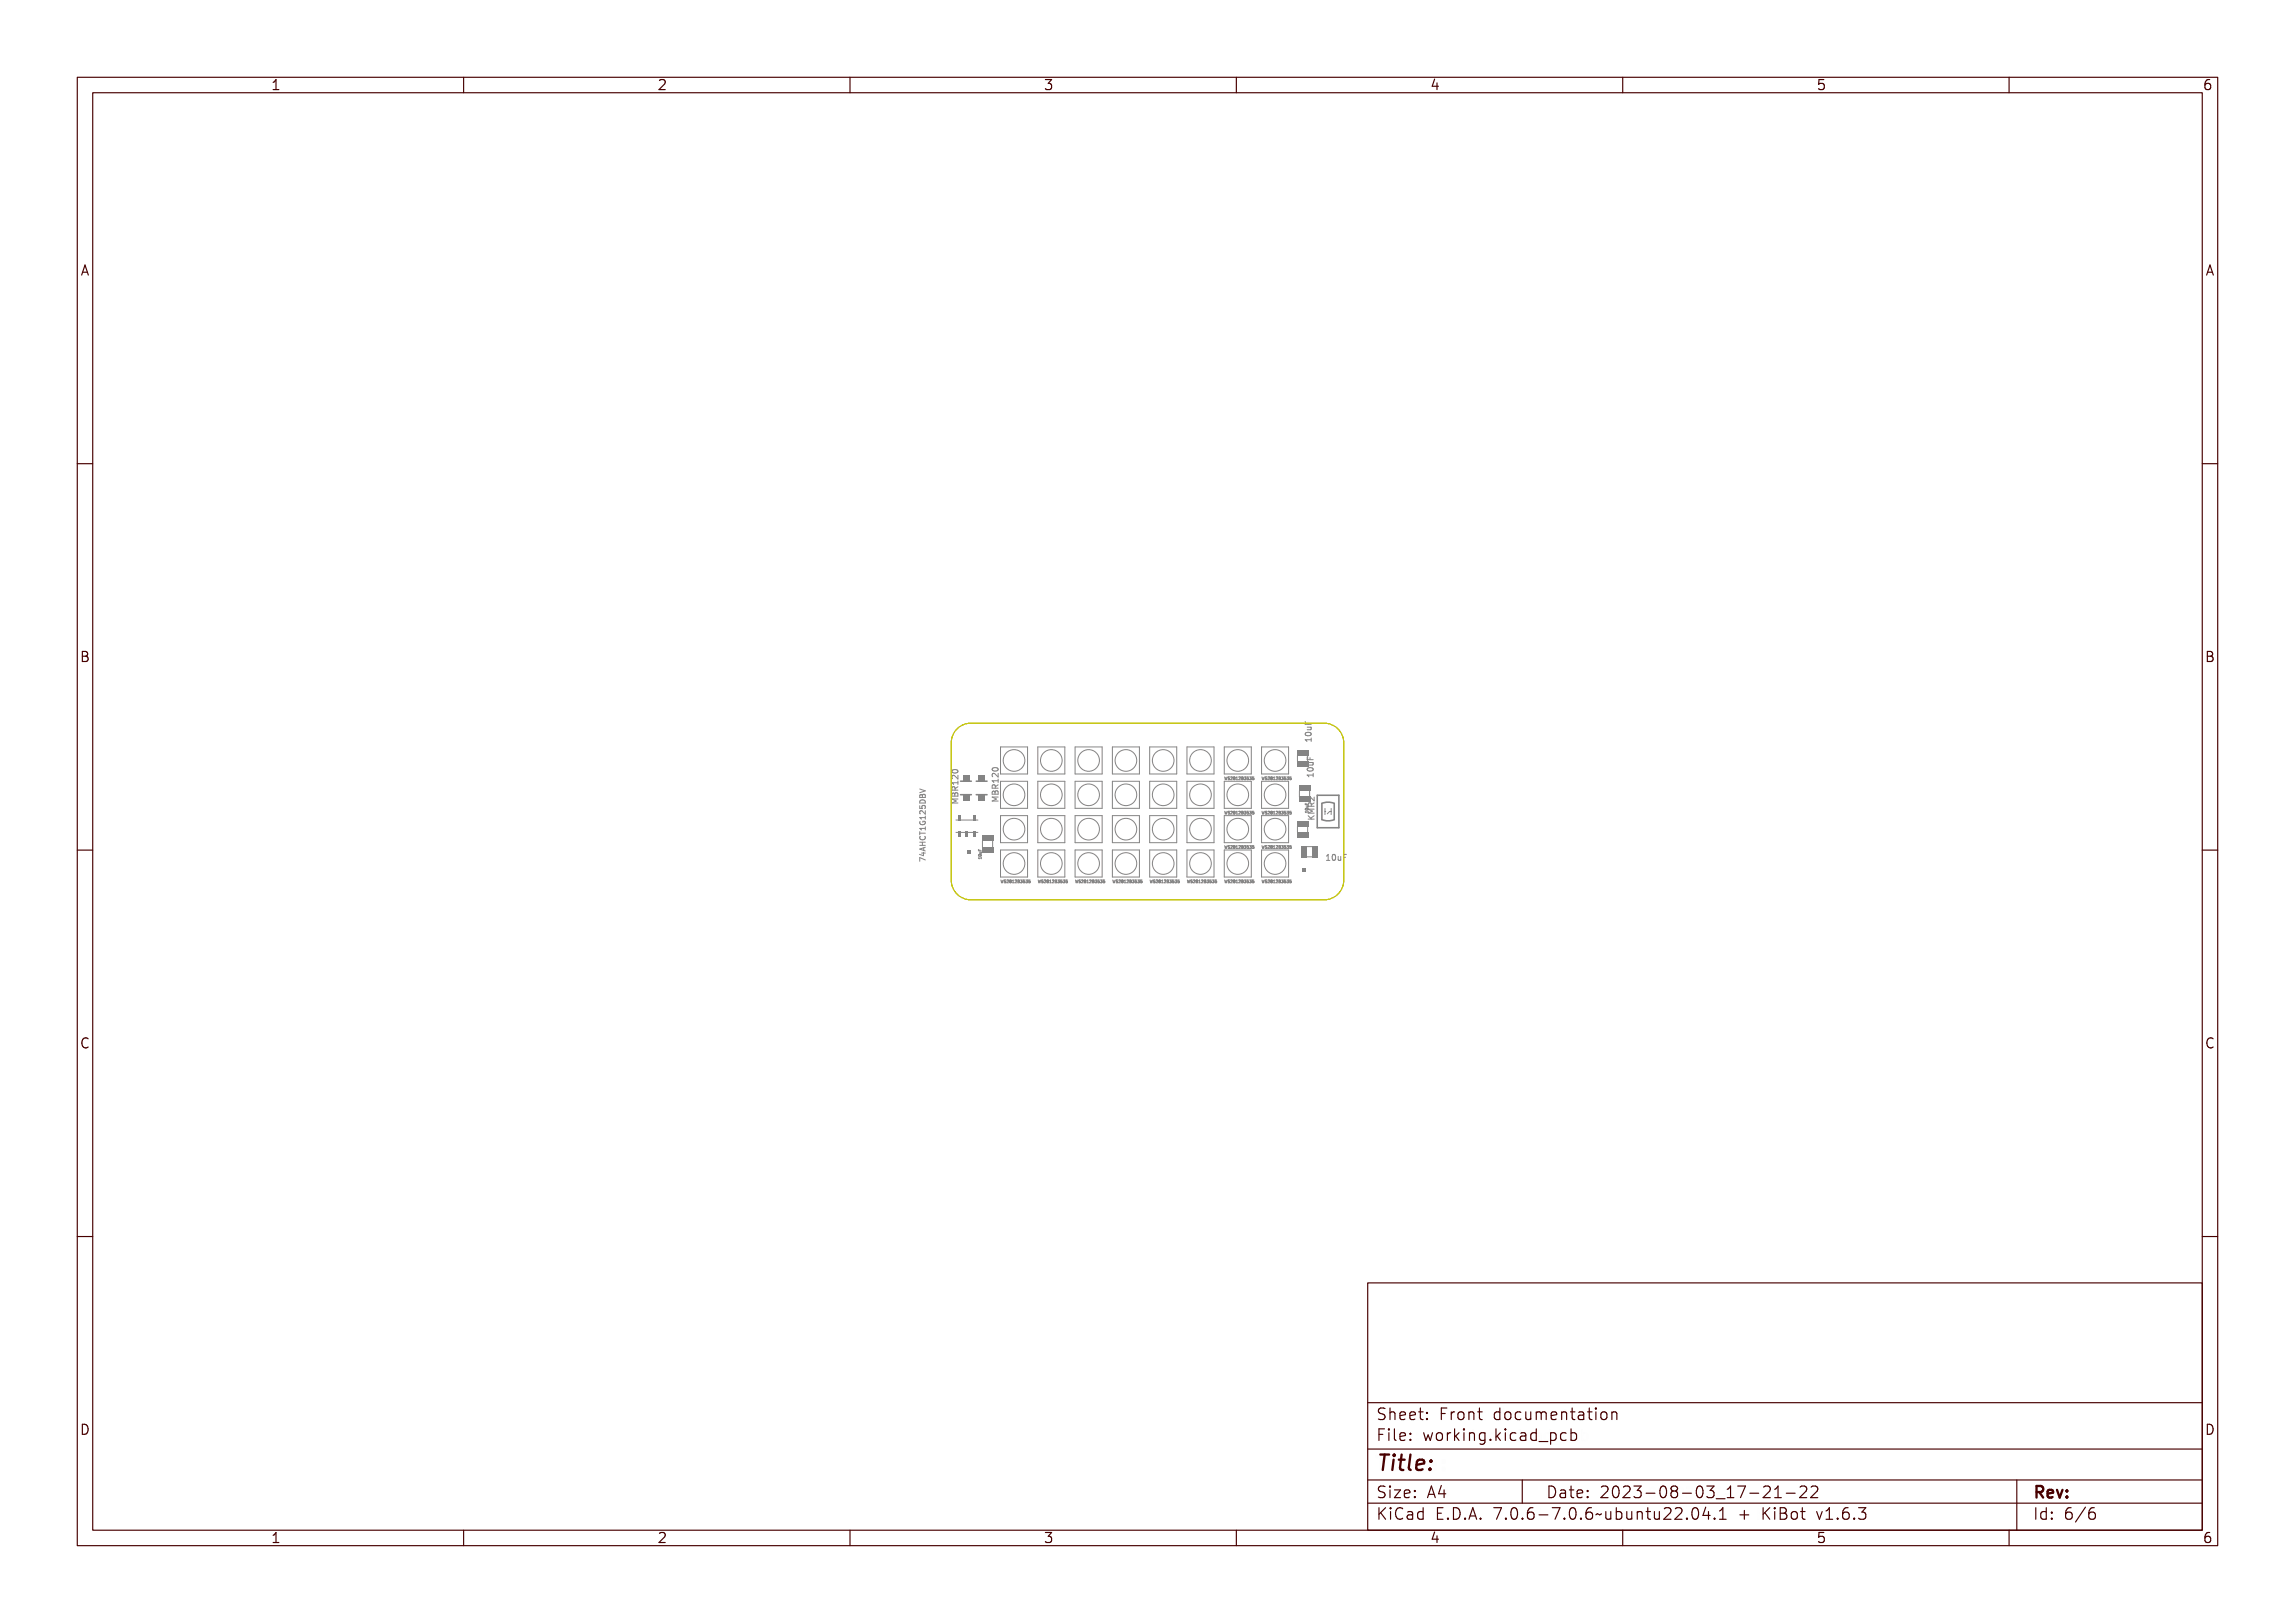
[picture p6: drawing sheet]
<svg xmlns="http://www.w3.org/2000/svg" width="297mm" height="210mm" viewBox="0 0 297 210" stroke-linecap="round" stroke-linejoin="round" font-family="sans-serif">
<defs><g id="words">
<text font-size="2.7" fill="#480000" x="178" y="190.3">Title:</text>
<g font-size="2" fill="#480000">
<text x="178" y="183.7">Sheet: Front documentation</text>
<text x="178" y="186.5">File: working.kicad_pcb</text>
<text x="178" y="193.9">Size: A4</text>
<text x="178" y="196.6">KiCad E.D.A. 7.0.6-7.0.6~ubuntu22.04.1 + KiBot v1.6.3</text>
<text x="200" y="193.9">Date: 2023-08-03_17-21-22</text>
<text x="263" y="196.6">Id: 6/6</text>
<text x="263" y="193.9">Rev:</text>
</g>
<g font-size="1.7" fill="#480000">
<text x="35" y="11.7">1</text>
<text x="85" y="11.7">2</text>
<text x="135" y="11.7">3</text>
<text x="185" y="11.7">4</text>
<text x="235" y="11.7">5</text>
<text x="285" y="11.7">6</text>
<text x="10.5" y="35.7">A</text>
<text x="285.5" y="35.7">A</text>
<text x="10.5" y="85.6">B</text>
<text x="285.5" y="85.6">B</text>
<text x="10.5" y="135.7">C</text>
<text x="285.5" y="135.7">C</text>
<text x="10.5" y="185.6">D</text>
<text x="285.5" y="185.6">D</text>
<text x="35" y="199.7">1</text>
<text x="85" y="199.7">2</text>
<text x="135" y="199.7">3</text>
<text x="185" y="199.7">4</text>
<text x="235" y="199.7">5</text>
<text x="285" y="199.7">6</text>
</g>
<g font-size="1" fill="#848484">
<text x="124" y="104.1" transform="rotate(-90 124 104.1)">MBR120</text>
<text x="171.5" y="111.4">10uF</text>
</g>
<g font-size=".5" fill="#848484">
<text x="158.4" y="100.9">WS2812B3535</text>
<text x="163.2" y="100.9">WS2812B3535</text>
<text x="158.4" y="105.4">WS2812B3535</text>
<text x="163.2" y="105.4">WS2812B3535</text>
<text x="169.3" y="105.3" transform="rotate(-90 169.3 105.3)">10uF</text>
<text x="127" y="111.2" transform="rotate(-90 127 111.2)">10uF</text>
<text x="158.4" y="109.8">WS2812B3535</text>
<text x="163.2" y="109.8">WS2812B3535</text>
<text x="129.5" y="114.3">WS2812B3535</text>
<text x="134.3" y="114.3">WS2812B3535</text>
<text x="139.1" y="114.3">WS2812B3535</text>
<text x="143.9" y="114.3">WS2812B3535</text>
<text x="148.8" y="114.3">WS2812B3535</text>
<text x="153.6" y="114.3">WS2812B3535</text>
<text x="158.4" y="114.3">WS2812B3535</text>
<text x="163.2" y="114.3">WS2812B3535</text>
</g>
</g></defs>
<g fill="none" stroke="#848484" stroke-width=".13">
<path d="M123.2 99.7a.46 .46 0 0 1 .8 .1 .44 .44 0 0 1-.8 0zM128.5 99.4a.37 .37 0 0 1 .4-.1 .37 .37 0 0 1 .2 .4 .46 .46 0 0 1-.7-.2zM168.9 93.4v.3h.8M169 95.7h.6v-.1h.1v.4h-.1v-.2h-.5v.2h-.1zM169 93.7v.3h.3v-.3h.1v.3h.3v.1h-.7zM169 94.8a.37 .37 0 0 1 .4-.1 .37 .37 0 0 1 .2 .4 .46 .46 0 0 1-.7-.2zM169 95l.3-.1a.31 .31 0 0 1 .4 .3 .44 .44 0 0 1-.4 .2 .44 .44 0 0 1-.4-.2zM169 95.1a.34 .34 0 0 1 .6 .1 .34 .34 0 0 1-.6-.1zM169.1 94.3h.6l-.1 .1a.18 .18 0 0 1 .1 .3 .18 .18 0 0 1-.2 .1h-.4v-.1l.5-.1v-.1l-.5-.1zM169.2 97.9v.4h.7M169.2 94.1h.5M169.2 98.3h.1v.3h.2v-.3h.1v.3h.4v.1h-.8z"/>
<path d="M169.2 99.4a.37 .37 0 0 1 .5-.1 .37 .37 0 0 1 .2 .4 .46 .46 0 0 1-.7-.2zM169.3 93.5v.2M169.3 99.6l.3-.1a.31 .31 0 0 1 .4 .2 .44 .44 0 0 1-.4 .3 .44 .44 0 0 1-.4-.3zM169.3 99.7a.34 .34 0 0 1 .6 .1 .34 .34 0 0 1-.6-.1zM169.4 98.9h.6l-.1 .1a.18 .18 0 0 1 .1 .2 .18 .18 0 0 1-.2 .1h-.4v-.1h.5v-.2h-.5zM169.4 98.7h.5M169.5 98v.3M169.6 94.1v.3h-.4M169.7 95.5v.4M169.7 95.7h-.8l.2 .2M169.9 98.7v.3h-.5M119 104.3v.3h.4l-.1-.3h.4v.1v.2"/>
<path d="M119 107.6v.4M119 109.4h.7M119 109h.7M119 107.8h.7M119 102.1l.7 .2-.7 .3M119.1 106.3a.33 .33 0 0 0 .3 .4 .33 .33 0 0 0 .3-.4h-.3v.1M119.1 111.1l.7 .3v.1l-.6-.3v.3h-.1zM119.1 110.6h.4l.1-.1v.1h.2v.1h-.2v.3h-.1l-.4-.3zM119.1 110.1l.7-.2v.1h-.2v.3h.2v.1l-.7-.2zM119.1 109.4h.7v.1h-.4v.2h.4v.1h-.7v-.1h.3v-.2h-.3zM119.1 108.2h.1v.2h.6v.1h-.6v.2h-.1zM119.1 107.8h.6v-.2h.1v.4h-.1v-.1h-.5v.1h-.1z"/>
<path d="M119.1 106.6h.6v-.1h.1v.4h-.1v-.2h-.5v.2h-.1zM119.1 105.4h.1v.3h.1a.23 .23 0 0 1 .2-.3 .23 .23 0 0 1 .3 .1 .23 .23 0 0 1-.1 .3 .19 .19 0 0 0 0-.3 .19 .19 0 0 0-.2 0 .19 .19 0 0 0-.1 .2h-.3zM119.1 103.6l.7 .2v.1l-.7 .2v-.1l.6-.2-.6-.1zM119.1 102.8h.1l.2 .1 .1-.1h.2v.4h-.7zM119.1 108.2a.32 .32 0 0 0 .3 .5 .32 .32 0 0 0 .3-.5M119.1 108.8h.1a.25 .25 0 0 0 .2 .3 .25 .25 0 0 0 .3-.3h.1a.34 .34 0 0 1-.4 .4 .34 .34 0 0 1-.3-.4zM119.1 107.1h.1v.1a.26 .26 0 0 0 .2 .2 .26 .26 0 0 0 .3-.3h-.2l-.1 .1v-.2h.3a.32 .32 0 0 1 0 .5 .32 .32 0 0 1-.4 0l-.2-.1zM119.1 106l.3-.1 .3 .3v-.3h.1v.4l-.4-.2a.17 .17 0 0 0-.2 0 .17 .17 0 0 0 0 .2l-.1-.1zM119.1 104.2h.2l.1 .1a.19 .19 0 0 1 .2-.1 .19 .19 0 0 1 .2 .2v.2h-.7zM119.1 103.6a.38 .38 0 0 1 .5-.1 .38 .38 0 0 1 .1 .4h-.7zM119.2 110.2l.3-.1v.2zM119.2 110.7h.3v.2z"/>
<path d="M119.2 104.8h.1a.35 .35 0 0 1 .4 0 .35 .35 0 0 1 .1 .4h-.7zM119.2 104.3h.1l.1 .2h-.2zM119.2 104.9h.4l.1 .2h-.5zM119.3 110.4h.4M119.4 102.9v.3M119.4 109v.4M119.5 104.3h.2v.2h-.3zM119.5 110.3v.4l-.5-.1M119.5 109.7v.3M119.7 104.9v.4l-.5-.4-.2 .1 .1 .3M119.7 111.3l-.7-.3v.4M119.7 109.6l-.7 .3 .7 .2"/>
<path d="M119.7 105.6v.4M119.7 107v.4M119.7 107.2h-.7l.2 .2M119.7 105.8h-.7l.2 .2M123.2 103.5h.8v.1h-.7l.4 .2-.4 .2h.7v.1h-.8v-.2l.4-.1-.4-.1zM123.2 101.8h.7v-.1h.1v.4h-.1v-.2h-.6l.1 .2h-.1zM123.3 101.2a.48 .48 0 0 1 .6 .2v-.3h.1v.4l-.4-.2a.18 .18 0 0 0-.3 0 .18 .18 0 0 0 .1 .2h-.1l-.1-.1zM123.3 103l.2-.1 .1 .2a.21 .21 0 0 1 .3-.2 .21 .21 0 0 1 .1 .3v.2h-.8zM123.3 102.4l.2-.1 .1 .2 .4-.3v.2l-.3 .2v.1h.3v.1h-.8zM123.3 100.5l.3-.1a.31 .31 0 0 1 .4 .3 .44 .44 0 0 1-.4 .2 .44 .44 0 0 1-.4-.2zM123.3 100.6a.34 .34 0 0 1 .6 .1 .34 .34 0 0 1-.6-.1zM123.4 103.1h.1l.1 .2h-.3z"/>
<path d="M123.4 102.5h.2v.2h-.3zM123.7 103.1h.2v.2h-.3zM126.6 109.9v.2M126.7 111h.3v.2l-.3-.1v.1zM126.7 110.1v.1h.1l.1-.1v.1l.1 .1h-.3zM126.7 110.7a.17 .17 0 0 1 .2 0 .17 .17 0 0 1 .1 .2h-.3zM126.7 110.8h.3l-.2 .1zM126.8 110.4h.2v.2h-.2l.2-.1zM128.4 103.3h.8v.1h-.7l.4 .1v.1l-.4 .1h.7v.1h-.8v-.1l.4-.1-.4-.2zM128.4 101.6h.7v-.2h.1v.5h-.1v-.2h-.6l.1 .2h-.1zM128.5 102.4h.1l.2 .1 .1-.2 .2 .1 .1 .4h-.8zM128.5 100.9a.48 .48 0 0 1 .6 .3v-.4h.1v.5l-.4-.3a.18 .18 0 0 0-.3 0 .18 .18 0 0 0 .1 .3l-.2-.1z"/>
<path d="M128.5 102.8l.2-.1 .1 .1a.21 .21 0 0 1 .3-.1 .21 .21 0 0 1 .1 .2v.3h-.8zM128.5 102.1h.2l.1 .1 .4-.2v.1l-.3 .2v.1h.3v.1h-.8zM128.5 100.3l.3-.1a.31 .31 0 0 1 .4 .2 .44 .44 0 0 1-.4 .3 .44 .44 0 0 1-.4-.3zM128.5 100.4a.34 .34 0 0 1 .6 .1 .34 .34 0 0 1-.6-.1zM128.6 102.8h.1l.1 .2h-.3zM128.6 102.2h.2v.2h-.3zM128.8 102.5v.3M128.8 102v-.4h-.3l-.1 .4h.8M128.9 102.8h.2v.2h-.3zM129.2 103.1h-.8l.6 .3-.6 .3h.8M129.2 100.1v.4l-.6-.4-.2 .1 .1 .3M129.2 100.8v.4"/>
<path d="M129.2 101.5l-.4 .3M129.2 101h-.8l.2 .2M129.5 113.9v.3l.1-.2 .1 .2v-.3v.4l-.1-.2-.1 .2zM129.8 113.9h.2l-.2 .1a.12 .12 0 0 1 .2 .1 .12 .12 0 0 1 0 .1 .12 .12 0 0 1-.2 0h.2l-.2-.1zM130.1 113.9a.16 .16 0 0 1 .2 .2 .16 .16 0 0 1-.2 .1l.2 .1h-.2l.1-.3zM130.4 113.9h.1a.21 .21 0 0 1-.1 .4zM130.7 113.9h.1l.1 .4h-.2l.1-.3zM130.9 113.9a.18 .18 0 0 1 .3 .2 .16 .16 0 0 1-.2 .1l.2 .1h-.3l.2-.3zM131.2 113.9h.2v.2a.1 .1 0 0 1 .1 .1 .11 .11 0 0 1-.2 .1h-.1zM131.3 114.1h.1v.1h-.1zM131.3 114l.1 .1h-.1zM131.5 113.9l.2 .1v.3h-.2l.2-.1-.1-.1 .1-.1z"/>
<path d="M131.8 113.9h.2l-.1 .1a.12 .12 0 0 1 .1 .1 .12 .12 0 0 1 0 .2 .12 .12 0 0 1-.2-.1h.2l-.2-.1zM132.1 113.9l.2 .1v.3h-.2l.2-.1-.1-.1 .1-.1zM132.4 113.9h.2l-.1 .1a.12 .12 0 0 1 .1 .1 .12 .12 0 0 1 0 .2 .12 .12 0 0 1-.2-.1h.2l-.2-.1zM132.8 113.9h.2l-.1 .1h.1v.2h-.2M133.1 114.2h.1M133.1 114.2h.2M133.3 113.9h-.2v.1h.2v.2M133.3 114.2h.1M134.3 113.9l.1 .3v-.2l.1 .2 .1-.3-.1 .4-.1-.2-.1 .2zM134.3 105.5h3.5v3.5h-3.5zM134.6 113.9h.2l-.2 .1a.12 .12 0 0 1 .2 .1 .12 .12 0 0 1 0 .1 .12 .12 0 0 1-.2 0h.2l-.2-.1zM134.9 113.9a.16 .16 0 0 1 .2 .2 .16 .16 0 0 1-.2 .1l.2 .1h-.2l.2-.3z"/>
<path d="M135.2 113.9h.2a.22 .22 0 0 1-.2 .4zM135.5 113.9h.1l.1 .4h-.2l.1-.3zM135.8 113.9a.16 .16 0 0 1 .2 .2 .16 .16 0 0 1-.2 .1l.2 .1h-.2l.1-.3zM136.1 113.9l.2 .1v.3h-.2zM136.1 114.1h.1v.1h-.1zM136.1 114l.1 .1h-.1zM136.4 113.9l.2 .1-.1 .3h-.1l.1-.1-.1-.1 .1-.1zM136.7 113.9h.1l-.1 .1a.12 .12 0 0 1 .2 .1 .12 .12 0 0 1-.1 .2 .12 .12 0 0 1-.2-.1h.2l-.1-.1zM136.9 113.9l.2 .1v.3h-.2l.2-.1-.1-.1 .1-.1zM137.2 113.9h.2l-.1 .1a.12 .12 0 0 1 .1 .1 .12 .12 0 0 1 0 .2 .12 .12 0 0 1-.2-.1h.2l-.2-.1zM137.6 113.9h.2l-.1 .1h.1v.2h-.2M137.9 114.2h.1"/>
<path d="M138.1 113.9h-.1l-.1 .1 .3 .1-.1 .1h-.1M139.1 113.9l.1 .3v-.2l.1 .2 .1-.3-.1 .4-.1-.2v.2zM139.5 113.9h.1l-.1 .1a.12 .12 0 0 1 .1 .1 .12 .12 0 0 1 0 .1 .12 .12 0 0 1-.2 0h.2l-.2-.1zM139.7 113.9a.16 .16 0 0 1 .2 .2 .16 .16 0 0 1-.1 .1l.1 .1h-.2l.2-.3zM140 113.9h.2a.22 .22 0 0 1-.2 .4zM140.3 113.9h.2v.4h-.2l.1-.3zM140.6 113.9a.16 .16 0 0 1 .2 .2 .16 .16 0 0 1-.1 .1l.1 .1h-.2l.2-.3zM140.9 113.9l.2 .1v.3h-.2zM140.9 114.1h.2v.1h-.2zM140.9 114l.1 .1h-.1zM141.2 113.9l.2 .1-.1 .3h-.1l.2-.1-.2-.1 .1-.1zM141.5 113.9h.2l-.2 .1a.12 .12 0 0 1 .2 .1 .12 .12 0 0 1-.1 .2 .12 .12 0 0 1-.1-.1h.1l-.1-.1z"/>
<path d="M141.8 113.9l.2 .1-.1 .3h-.1l.1-.1-.1-.1 .1-.1zM142.1 113.9h.1l-.1 .1a.12 .12 0 0 1 .2 .1 .12 .12 0 0 1-.1 .2 .12 .12 0 0 1-.1-.1h.1l-.1-.1zM142.4 113.9h.2l-.1 .1h.1v.2h-.2M142.8 114.2h.1M143 113.9h-.2v.1l.2 .1-.1 .1h-.1M143.9 113.9l.1 .3 .1-.2v.2l.1-.3v.4l-.1-.2-.1 .2zM144.3 113.9h.2l-.2 .1a.12 .12 0 0 1 .2 .1 .12 .12 0 0 1-.1 .1 .12 .12 0 0 1-.1 0h.1l-.1-.1zM144.6 113.9a.16 .16 0 0 1 .2 .2 .16 .16 0 0 1-.2 .1l.2 .1h-.2l.1-.3zM144.9 113.9h.1a.21 .21 0 0 1-.1 .4zM145.2 113.9h.1l.1 .4h-.2v-.3zM145.4 113.9a.16 .16 0 0 1 .2 .2 .16 .16 0 0 1-.1 .1l.1 .1h-.2l.2-.3zM145.7 113.9h.2v.2a.1 .1 0 0 1 0 .1 .1 .1 0 0 1-.1 .1h-.1z"/>
<path d="M145.8 114.1h.1v.1h-.1zM145.8 114l.1 .1h-.1zM146 113.9l.2 .1v.3h-.2l.2-.1-.1-.1 .1-.1zM146.3 113.9h.2l-.1 .1a.12 .12 0 0 1 .1 .1 .12 .12 0 0 1 0 .2 .12 .12 0 0 1-.2-.1h.2l-.2-.1zM146.6 113.9l.2 .1-.1 .3h-.1l.2-.1-.1-.1 .1-.1zM146.9 113.9h.2l-.2 .1a.12 .12 0 0 1 .2 .1 .12 .12 0 0 1-.1 .2 .12 .12 0 0 1-.1-.1h.2l-.2-.1zM147.2 113.9h.3l-.2 .1h.1v.2M147.2 114.2h.2M147.4 114.2h.1M147.8 113.9h-.2v.1h.2v.2h-.2M148.8 113.9v.3l.1-.2 .1 .2v-.3v.4l-.1-.2-.1 .2zM149.1 113.9h.2l-.2 .1a.12 .12 0 0 1 .2 .1 .12 .12 0 0 1 0 .1 .12 .12 0 0 1-.2 0h.2l-.2-.1z"/>
<path d="M149.4 113.9a.16 .16 0 0 1 .2 .2 .16 .16 0 0 1-.2 .1l.2 .1h-.2l.1-.3zM149.7 113.9h.2a.22 .22 0 0 1-.2 .4zM150 113.9h.1l.1 .4h-.2l.1-.3zM150.3 113.9a.16 .16 0 0 1 .2 .2 .16 .16 0 0 1-.2 .1l.2 .1h-.2l.1-.3zM150.5 113.9l.3 .1-.1 .3h-.2zM150.6 114.1h.1v.1h-.1zM150.6 114l.1 .1h-.1zM150.8 113.9l.2 .1v.3h-.2l.2-.1-.1-.1 .1-.1zM151.1 113.9h.2l-.1 .1a.12 .12 0 0 1 .1 .1 .12 .12 0 0 1 0 .2 .12 .12 0 0 1-.2-.1h.2l-.2-.1zM151.4 113.9l.2 .1v.3h-.2l.2-.1-.1-.1 .1-.1zM151.7 113.9h.2l-.1 .1a.12 .12 0 0 1 .1 .1 .12 .12 0 0 1 0 .2 .12 .12 0 0 1-.2-.1h.2l-.2-.1zM152.1 113.9h.2l-.1 .1h.1v.2"/>
<path d="M152.1 114.2h.1M152.3 114.2h-.1M152.4 114.2h.2M152.6 113.9h-.2v.1h.2v.2M152.6 114.2h.1M153.6 113.9l.1 .3v-.2l.1 .2 .1-.3-.1 .4-.1-.2-.1 .2zM153.9 113.9h.2l-.1 .1a.12 .12 0 0 1 .1 .1 .12 .12 0 0 1 0 .1 .12 .12 0 0 1-.2 0h.2l-.2-.1zM154.2 113.9a.16 .16 0 0 1 .2 .2 .16 .16 0 0 1-.1 .1l.1 .1h-.2l.2-.3zM154.5 113.9h.2a.22 .22 0 0 1-.2 .4zM154.8 113.9h.1l.1 .4h-.2l.1-.3zM155.1 113.9a.16 .16 0 0 1 .2 .2 .16 .16 0 0 1-.2 .1l.2 .1h-.2l.1-.3zM155.4 113.9l.2 .1v.3h-.2z"/>
<path d="M155.4 114.1h.1v.1h-.1zM155.4 114l.1 .1h-.1zM155.7 113.9l.2 .1-.1 .3h-.1l.1-.1-.1-.1 .1-.1zM156 113.9h.1l-.1 .1a.12 .12 0 0 1 .2 .1 .12 .12 0 0 1-.1 .2 .12 .12 0 0 1-.2-.1h.2l-.1-.1zM156.3 113.9l.1 .1v.3h-.2l.2-.1-.1-.1 .1-.1zM156.6 113.9h.1l-.1 .1a.12 .12 0 0 1 .1 .1 .12 .12 0 0 1 0 .2 .12 .12 0 0 1-.2-.1h.2l-.1-.1zM156.9 113.9h.2l-.1 .1h.1v.2h-.2M157.2 114.2h.2M157.4 113.9h-.1l-.1 .1h.2v.2M157.4 114.2h.1M158.4 113.9l.1 .3v-.2l.1 .2 .1-.3-.1 .4v-.2l-.1 .2zM158.4 109.5l.1 .3v-.2l.1 .2 .1-.3-.1 .3v-.2l-.1 .2z"/>
<path d="M158.4 105l.1 .3v-.2l.1 .2 .1-.3-.1 .4v-.2l-.1 .2zM158.4 100.6l.1 .3v-.2l.1 .2 .1-.3-.1 .3v-.2l-.1 .2zM158.4 105.5h3.5v3.5h-3.5zM158.4 110h3.5v3.5h-3.5zM158.8 113.9h.1l-.1 .1a.12 .12 0 0 1 .1 .1 .12 .12 0 0 1 0 .1 .12 .12 0 0 1-.2 0h.2l-.2-.1zM158.8 109.5h.1l-.1 .1a.13 .13 0 0 1 .2 .1 .16 .16 0 0 1-.3 .1l.2-.1-.2-.1zM158.8 105.1l.1-.1-.1 .1a.14 .14 0 0 1 .2 .2 .16 .16 0 0 1-.3 .1l.2-.1-.2-.1zM158.8 100.6h.1l-.1 .1a.12 .12 0 0 1 .1 0 .12 .12 0 0 1 0 .2 .12 .12 0 0 1-.2 0l.2-.1-.2-.1zM159 113.9a.18 .18 0 0 1 .3 .2 .16 .16 0 0 1-.2 .1l.1 .1h-.2l.2-.3zM159 109.5a.16 .16 0 0 1 .3 .1 .16 .16 0 0 1-.2 .2h.1h-.2l.2-.2zM159 105a.18 .18 0 0 1 .3 .2 .16 .16 0 0 1-.2 .1l.1 .1h-.2l.2-.3zM159 100.6a.16 .16 0 0 1 .3 .1 .16 .16 0 0 1-.2 .2h.1h-.2l.2-.2z"/>
<path d="M159.3 113.9h.2a.22 .22 0 0 1-.2 .4zM159.3 109.5h.2a.2 .2 0 0 1-.2 .3zM159.3 105.1h.2a.2 .2 0 0 1-.2 .3zM159.3 100.6h.2a.2 .2 0 0 1-.2 .3zM159.6 113.9h.2v.4h-.2l.1-.3zM159.6 109.5h.2v.3h-.2l.1-.3zM159.6 105h.2v.4h-.2l.1-.3zM159.6 100.6h.2v.3h-.2l.1-.3zM159.9 113.9a.16 .16 0 0 1 .2 .2 .16 .16 0 0 1-.1 .1l.1 .1h-.2l.2-.3zM159.9 109.5a.16 .16 0 0 1 .2 .1 .16 .16 0 0 1-.1 .2h.1h-.2l.2-.2zM159.9 105a.16 .16 0 0 1 .2 .2 .16 .16 0 0 1-.1 .1l.1 .1h-.2l.2-.3zM159.9 100.6a.16 .16 0 0 1 .2 .1 .16 .16 0 0 1-.1 .2h.1h-.2l.2-.2z"/>
<path d="M160.2 113.9h.2v.2a.1 .1 0 0 1 0 .1 .1 .1 0 0 1-.1 .1h-.1zM160.2 109.5h.2v.1a.1 .1 0 0 1 0 .2 .1 .1 0 0 1-.1 0h-.1zM160.2 105l.2 .1v.1a.1 .1 0 0 1 0 .1 .1 .1 0 0 1-.1 .1h-.1zM160.2 100.6h.2v.2a.1 .1 0 0 1 0 .1 .1 .1 0 0 1-.1 0h-.1zM160.2 114.1h.2v.1h-.2zM160.2 114l.2 .1h-.2zM160.2 109.7h.2v.1h-.2zM160.2 109.5l.2 .1h-.2zM160.2 105.2h.2v.1h-.2zM160.2 105.1l.2 .1h-.2zM160.2 100.8h.2v.1h-.2zM160.2 100.6l.2 .1h-.2z"/>
<path d="M160.5 113.9l.2 .1-.1 .3h-.1l.2-.1-.2-.1 .1-.1zM160.5 109.5h.2l-.1 .3h-.1l.2-.1h-.2l.1-.2zM160.5 105l.2 .1-.1 .3h-.1l.2-.1-.2-.1 .1-.1zM160.5 100.6h.2l-.1 .3h-.1l.2-.1h-.2l.1-.1zM160.8 113.9h.2l-.2 .1a.12 .12 0 0 1 .2 .1 .12 .12 0 0 1-.1 .2 .12 .12 0 0 1-.1-.1h.1l-.1-.1zM160.8 109.5h.2l-.2 .1a.12 .12 0 0 1 .2 .1 .12 .12 0 0 1-.1 .1 .12 .12 0 0 1-.1 0l.1-.1h-.1zM160.8 105h.2l-.2 .2a.12 .12 0 0 1 .2 0 .12 .12 0 0 1-.1 .2 .12 .12 0 0 1-.1-.1h.1l-.1-.1zM160.8 100.6h.2l-.2 .1a.12 .12 0 0 1 .2 .1 .12 .12 0 0 1-.1 .1 .12 .12 0 0 1-.1 0l.1-.1h-.1zM161.1 113.9l.2 .1-.1 .3h-.1l.1-.1-.1-.1 .1-.1zM161.1 109.5h.2l-.1 .3h-.1l.1-.1h-.1l.1-.2zM161.1 105l.2 .1-.1 .3h-.1l.1-.1-.1-.1 .1-.1zM161.1 100.6h.2l-.1 .3h-.1l.1-.1h-.1l.1-.1z"/>
<path d="M161.4 113.9h.2l-.2 .1a.12 .12 0 0 1 .2 .1 .12 .12 0 0 1-.1 .2 .12 .12 0 0 1-.1-.1h.1l-.1-.1zM161.4 109.5h.2l-.2 .1a.12 .12 0 0 1 .2 .1 .12 .12 0 0 1-.1 .1 .12 .12 0 0 1-.1 0l.1-.1h-.1zM161.4 105h.2l-.2 .2a.12 .12 0 0 1 .2 0 .12 .12 0 0 1-.1 .2 .12 .12 0 0 1-.1-.1h.1l-.1-.1zM161.4 100.6h.2l-.2 .1a.12 .12 0 0 1 .2 .1 .12 .12 0 0 1-.1 .1 .12 .12 0 0 1-.1 0l.1-.1h-.1zM161.7 113.9h.2l-.1 .1h.1v.2h-.2M161.7 100.5h.2l-.1 .2h.1v.2h-.2M161.7 105h.2l-.1 .1h.1v.2h-.2M161.7 109.4h.2l-.1 .2h.1v.1l-.2 .1M162.1 114.2h.1M162.1 105.3h.1M162.1 109.6h.1M162.2 109.6h.1"/>
<path d="M162.3 113.9h-.2v.1h.1l.1 .2M162.3 100.5h-.2v.2h.1l.1 .2h-.2M162.3 105h-.2v.1h.1l.1 .2M162.3 109.6l-.1 .2-.1-.1M162.3 114.2h-.1M162.3 109.4h-.2v.2M162.3 105.3h-.1M163.2 100.6l.1 .3 .1-.2v.2l.1-.3v.3l-.1-.2-.1 .2zM163.2 105l.1 .3 .1-.2v.2l.1-.3v.4l-.1-.2-.1 .2zM163.2 109.5l.1 .3 .1-.2v.2l.1-.3v.3l-.1-.2-.1 .2zM163.2 113.9l.1 .3 .1-.2v.2l.1-.3v.4l-.1-.2-.1 .2zM163.6 100.6h.2l-.2 .1a.12 .12 0 0 1 .2 0 .12 .12 0 0 1-.1 .2 .12 .12 0 0 1-.1 0l.1-.1-.1-.1z"/>
<path d="M163.6 105.1l.2-.1-.2 .1a.14 .14 0 0 1 .2 .2 .13 .13 0 0 1-.2 .1l.1-.1-.1-.1zM163.6 109.5h.2l-.2 .1a.13 .13 0 0 1 .2 .1 .13 .13 0 0 1-.2 .1l.1-.1-.1-.1zM163.6 113.9h.2l-.2 .1a.12 .12 0 0 1 .2 .1 .12 .12 0 0 1-.1 .1 .12 .12 0 0 1-.1 0h.1l-.1-.1zM163.9 100.6a.16 .16 0 0 1 .2 .1 .16 .16 0 0 1-.2 .2h.2h-.2l.1-.2zM163.9 105a.16 .16 0 0 1 .2 .2 .16 .16 0 0 1-.2 .1l.2 .1h-.2l.1-.3zM163.9 109.5a.16 .16 0 0 1 .2 .1 .16 .16 0 0 1-.2 .2h.2h-.2l.1-.2zM163.9 113.9a.16 .16 0 0 1 .2 .2 .16 .16 0 0 1-.2 .1l.2 .1h-.2l.1-.3zM164.2 100.6h.1a.2 .2 0 0 1-.1 .3zM164.2 105.1h.1a.2 .2 0 0 1-.1 .3zM164.2 109.5h.1a.2 .2 0 0 1-.1 .3zM164.2 113.9h.1a.21 .21 0 0 1-.1 .4zM164.5 100.6h.1l.1 .3h-.2v-.3z"/>
<path d="M164.5 105h.1l.1 .4h-.2v-.3zM164.5 109.5h.1l.1 .3h-.2v-.3zM164.5 113.9h.1l.1 .4h-.2v-.3zM164.7 100.6a.16 .16 0 0 1 .3 .1 .16 .16 0 0 1-.2 .2h.1h-.2l.2-.2zM164.7 105a.18 .18 0 0 1 .3 .2 .16 .16 0 0 1-.2 .1l.1 .1h-.2l.2-.3zM164.7 109.5a.16 .16 0 0 1 .3 .1 .16 .16 0 0 1-.2 .2h.1h-.2l.2-.2zM164.7 113.9a.18 .18 0 0 1 .3 .2 .16 .16 0 0 1-.2 .1l.1 .1h-.2l.2-.3zM165 100.6h.2v.2a.1 .1 0 0 1 .1 .1 .1 .1 0 0 1-.2 0h-.1zM165 105l.2 .1v.1a.1 .1 0 0 1 .1 .1 .11 .11 0 0 1-.2 .1h-.1zM165 109.5h.2v.1a.11 .11 0 0 1 .1 .2 .1 .1 0 0 1-.2 0h-.1zM165 113.9h.2v.2a.1 .1 0 0 1 .1 .1 .11 .11 0 0 1-.2 .1h-.1zM165.1 100.8h.1v.1h-.1z"/>
<path d="M165.1 100.6l.1 .1h-.1zM165.1 105.2h.1v.1h-.1zM165.1 105.1l.1 .1h-.1zM165.1 109.7h.1v.1h-.1zM165.1 109.5l.1 .1h-.1zM165.1 114.1h.1v.1h-.1zM165.1 114l.1 .1h-.1zM165.3 100.6h.2v.3h-.2l.2-.1h-.1l.1-.1zM165.3 105l.2 .1v.3h-.2l.2-.1-.1-.1 .1-.1zM165.3 109.5h.2v.3h-.2l.2-.1h-.1l.1-.2zM165.3 113.9l.2 .1v.3h-.2l.2-.1-.1-.1 .1-.1zM165.6 100.6h.2l-.1 .1a.12 .12 0 0 1 .1 .1 .12 .12 0 0 1 0 .1 .12 .12 0 0 1-.2 0l.2-.1h-.2z"/>
<path d="M165.6 105h.2l-.1 .2a.12 .12 0 0 1 .1 0 .12 .12 0 0 1 0 .2 .12 .12 0 0 1-.2-.1h.2l-.2-.1zM165.6 109.5h.2l-.1 .1a.12 .12 0 0 1 .1 .1 .12 .12 0 0 1 0 .1 .12 .12 0 0 1-.2 0l.2-.1h-.2zM165.6 113.9h.2l-.1 .1a.12 .12 0 0 1 .1 .1 .12 .12 0 0 1 0 .2 .12 .12 0 0 1-.2-.1h.2l-.2-.1zM165.9 100.6h.2l-.1 .3h-.1l.2-.1h-.1l.1-.1zM165.9 105l.2 .1-.1 .3h-.1l.2-.1-.1-.1 .1-.1zM165.9 109.5h.2l-.1 .3h-.1l.2-.1h-.1l.1-.2zM165.9 113.9l.2 .1-.1 .3h-.1l.2-.1-.1-.1 .1-.1zM166.2 100.6h.2l-.2 .1a.12 .12 0 0 1 .2 .1 .12 .12 0 0 1-.1 .1 .12 .12 0 0 1-.1 0l.2-.1h-.2zM166.2 105h.2l-.2 .2a.12 .12 0 0 1 .2 0 .12 .12 0 0 1-.1 .2 .12 .12 0 0 1-.1-.1h.2l-.2-.1zM166.2 109.5h.2l-.2 .1a.12 .12 0 0 1 .2 .1 .12 .12 0 0 1-.1 .1 .12 .12 0 0 1-.1 0l.2-.1h-.2zM166.2 113.9h.2l-.2 .1a.12 .12 0 0 1 .2 .1 .12 .12 0 0 1-.1 .2 .12 .12 0 0 1-.1-.1h.2l-.2-.1zM166.5 113.9h.3l-.2 .1h.1v.2h-.1"/>
<path d="M166.5 109.4h.3l-.2 .2h.1v.1l-.1 .1M166.5 100.5h.3l-.2 .2h.1v.2h-.1M166.5 105h.3l-.2 .1h.1v.2h-.1M166.9 105.3h.1M166.9 114.2h.1M166.9 109.6h.2v.1h-.2M166.9 109.6h.1M167.1 113.9h-.2v.1l.2 .1v.1h-.2M167.1 109.4h-.2v.2M167.1 100.5h-.2v.2h.2v.2h-.2M167.1 105h-.2v.1l.2 .1v.1h-.2M168.9 103.9v.2"/>
<path d="M169 105.1l.3-.1v.2l-.3-.1v.1zM169 104.1v.2h.1l.1-.2v.2h.1h-.3zM169 104.8a.17 .17 0 0 1 .2-.1 .17 .17 0 0 1 .1 .2h-.3zM169 104.8h.3l-.2 .1zM169.1 104.4h.2v.2h-.2l.2-.1zM169.2 100.3h.7v-.2h.1v.4h-.1v-.1h-.6v.2zM169.3 106h.8M169.3 105.5l.4 .5M169.3 104.3h.8M169.3 104l.3-.1 .1 .4M169.3 104.9l.4 .2 .4-.3v.2l-.4 .2 .4 .1v.1h-.8v-.1h.4l-.4-.3zM169.3 104.3h.8v.1h-.7l.4 .1v.1l-.4 .1h.7v.1h-.8v-.1l.4-.2-.4-.1z"/>
<path d="M169.4 103.1a.48 .48 0 0 1 .6 .3v-.3h.1v.4l-.4-.2a.18 .18 0 0 0-.3-.1 .18 .18 0 0 0 .1 .3h-.1l-.1-.1zM169.4 103.7h.2l.1 .1 .4-.2v.1l-.3 .2v.1h.3v.1h-.8zM169.5 103.8h.2v.2h-.3zM169.9 100.1v.4M169.9 100.3h-.7l.2 .2M170.1 103.1v.5l-.6-.5-.2 .2 .1 .3M170.1 105.5l-.5 .4M170.1 104.7h-.8l.5 .3-.5 .2h.8M170.1 103.9l-.4 .2M171.6 110.6h.3v.7h.1v.1h-.4v-.1h.2v-.6h-.2zM172.2 110.7a.22 .22 0 0 1 .4 0l.1 .3a.31 .31 0 0 1-.3 .4 .45 .45 0 0 1-.2-.7zM172.4 110.7a.31 .31 0 0 1 .2 .3 .31 .31 0 0 1-.2 .3l-.1-.3z"/>
<path d="M172.8 110.8h.1v.4l.1 .1 .2-.1v-.4h.1v.6l-.1-.1a.18 .18 0 0 1-.3 .1 .18 .18 0 0 1-.1-.3zM173.5 110.6h.4v.1h-.3v.2h.3v.1h-.3v.4h-.1z"/>
<circle cx="169.3" cy="95.2" r=".07"/>
<circle cx="169.6" cy="99.8" r=".07"/>
<circle cx="123.6" cy="100.7" r=".07"/>
<circle cx="126.9" cy="110.8" r=".03"/>
<circle cx="128.8" cy="100.4" r=".07"/>
<circle cx="130.5" cy="114.2" r=".07"/>
<circle cx="130.5" cy="114" r=".06"/>
<circle cx="135.3" cy="114.2" r=".07"/>
<circle cx="135.3" cy="114" r=".06"/>
<circle cx="136.1" cy="107.3" r="1.4"/>
<circle cx="140.1" cy="114.2" r=".07"/>
<circle cx="140.1" cy="114" r=".06"/>
<circle cx="144.9" cy="114.2" r=".07"/>
<circle cx="145" cy="114" r=".06"/>
<circle cx="149.8" cy="114.2" r=".07"/>
<circle cx="149.8" cy="114" r=".06"/>
<circle cx="154.6" cy="114.2" r=".07"/>
<circle cx="154.6" cy="114" r=".06"/>
<circle cx="159.4" cy="114.2" r=".07"/>
<circle cx="159.4" cy="100.8" r=".07"/>
<circle cx="159.4" cy="105.3" r=".07"/>
<circle cx="159.4" cy="109.7" r=".07"/>
<circle cx="159.4" cy="105.1" r=".06"/>
<circle cx="159.4" cy="114" r=".06"/>
<circle cx="159.4" cy="109.6" r=".06"/>
<circle cx="159.4" cy="100.7" r=".06"/>
<circle cx="160.2" cy="107.3" r="1.4"/>
<circle cx="160.2" cy="111.7" r="1.4"/>
<circle cx="164.3" cy="100.8" r=".07"/>
<circle cx="164.3" cy="114.2" r=".07"/>
<circle cx="164.3" cy="105.3" r=".07"/>
<circle cx="164.3" cy="109.7" r=".07"/>
<circle cx="164.3" cy="105.1" r=".06"/>
<circle cx="164.3" cy="100.7" r=".06"/>
<circle cx="164.3" cy="109.6" r=".06"/>
<circle cx="164.3" cy="114" r=".06"/>
<circle cx="169.2" cy="104.8" r=".03"/>
<circle cx="172.4" cy="111" r=".07"/>
</g>
<path d="M124.3 102.8h1.4M124.3 101.1h1.4" fill="none" stroke="#848484" stroke-width=".2"/>
<g fill="#848484">
<path d="M124.6 102.9h.9v.8h-.9z" fill-rule="evenodd"/>
<path d="M124.6 100.2h.9v.8h-.9z" fill-rule="evenodd"/>
</g>
<g fill="none" stroke="#848484" stroke-width=".13">
<path d="M134.3 96.7h3.5v3.4h-3.5zM169.1 109.6h.7M169.1 110.9h.7"/>
<circle cx="136.1" cy="98.4" r="1.4"/>
</g>
<g fill="#848484">
<path d="M168.4 109.5h.7v1.4h-.7z" fill-rule="evenodd"/>
<path d="M169.8 109.5h.8v1.4h-.8z" fill-rule="evenodd"/>
</g>
<g fill="none" stroke="#848484" stroke-width=".13">
<path d="M129.5 96.7h3.5v3.4h-3.5zM153.6 96.7h3.5v3.4h-3.5zM129.5 110h3.5v3.5h-3.5zM129.5 101.1h3.5v3.5h-3.5zM134.3 110h3.5v3.5h-3.5zM139.1 105.5h3.5v3.5h-3.5zM144 101.1h3.5v3.5h-3.5zM153.6 101.1h3.5v3.5h-3.5z"/>
<circle cx="131.2" cy="98.4" r="1.4"/>
<circle cx="155.4" cy="98.4" r="1.4"/>
<circle cx="131.2" cy="102.8" r="1.4"/>
<circle cx="131.2" cy="111.7" r="1.4"/>
<circle cx="136.1" cy="111.7" r="1.4"/>
<circle cx="140.9" cy="107.3" r="1.4"/>
<circle cx="145.7" cy="102.8" r="1.4"/>
<circle cx="155.4" cy="102.8" r="1.4"/>
</g>
<path d="M126.3 102.8h1.4M126.3 101.1h1.4" fill="none" stroke="#848484" stroke-width=".2"/>
<g fill="#848484">
<path d="M126.6 102.9h.9v.8h-.9z" fill-rule="evenodd"/>
<path d="M126.6 100.2h.9v.8h-.9z" fill-rule="evenodd"/>
</g>
<g fill="none" stroke="#848484" stroke-width=".13">
<path d="M163.3 96.7h3.5v3.4h-3.5zM167.9 97.8v.7M169.2 97.8v.7M129.5 105.5h3.5v3.5h-3.5zM139.1 101.1h3.5v3.5h-3.5zM144 105.5h3.5v3.5h-3.5z"/>
<circle cx="165" cy="98.4" r="1.4"/>
<circle cx="131.2" cy="107.3" r="1.4"/>
<circle cx="140.9" cy="102.8" r="1.4"/>
<circle cx="145.7" cy="107.3" r="1.4"/>
</g>
<g fill="#848484">
<path d="M167.8 98.5h1.5v.7h-1.5z" fill-rule="evenodd"/>
<path d="M167.8 97h1.5v.8h-1.5z" fill-rule="evenodd"/>
</g>
<g fill="none" stroke="#848484" stroke-width=".13">
<path d="M139.1 96.7h3.5v3.4h-3.5zM158.4 96.7h3.5v3.4h-3.5zM134.3 101.1h3.5v3.5h-3.5zM148.8 101.1h3.5v3.5h-3.5zM148.8 105.5h3.5v3.5h-3.5zM148.8 110h3.5v3.5h-3.5zM158.4 101.1h3.5v3.5h-3.5zM163.3 101.1h3.5v3.5h-3.5zM163.3 105.5h3.5v3.5h-3.5zM167.9 106.9v.8M169.2 106.9v.7M171.5 104.6v.8"/>
<path d="M171.5 105h.1M172.3 104.6v.8M172.3 105h-.2l-.3 .3"/>
<circle cx="140.9" cy="98.4" r="1.4"/>
<circle cx="160.2" cy="98.4" r="1.4"/>
<circle cx="136.1" cy="102.8" r="1.4"/>
<circle cx="150.5" cy="107.3" r="1.4"/>
<circle cx="150.5" cy="102.8" r="1.4"/>
<circle cx="150.5" cy="111.7" r="1.4"/>
<circle cx="160.2" cy="102.8" r="1.4"/>
<circle cx="165" cy="107.3" r="1.4"/>
<circle cx="165" cy="102.8" r="1.4"/>
</g>
<path d="M170.5 102.9h2.8v4.2h-2.8zM171.1 104a2.09 2.09 0 0 1 1.6 0v2.1a2.09 2.09 0 0 1-1.6 0z" fill="none" stroke="#848484" stroke-width=".2"/>
<g fill="#848484">
<path d="M167.8 107.6h1.5v.8h-1.5z" fill-rule="evenodd"/>
<path d="M167.8 106.2h1.5v.7h-1.5z" fill-rule="evenodd"/>
</g>
<g fill="none" stroke="#848484" stroke-width=".13">
<path d="M139.1 110h3.5v3.5h-3.5zM168.2 102.3v.8M169.5 102.3v.8"/>
<circle cx="140.9" cy="111.7" r="1.4"/>
</g>
<g fill="#848484">
<path d="M168.1 103.1h1.4v.7h-1.4z" fill-rule="evenodd"/>
<path d="M168.1 101.6h1.4v.8h-1.4z" fill-rule="evenodd"/>
</g>
<g fill="none" stroke="#848484" stroke-width=".13">
<path d="M127.1 108.8v.8M128.5 108.8v.8M163.3 110h3.5v3.5h-3.5z"/>
<circle cx="165" cy="111.7" r="1.4"/>
</g>
<g fill="#848484">
<path d="M127.1 108.1h1.4v.8h-1.4z" fill-rule="evenodd"/>
<path d="M127.1 109.5h1.4v.8h-1.4z" fill-rule="evenodd"/>
</g>
<g fill="none" stroke="#848484" stroke-width=".13">
<path d="M153.6 105.5h3.5v3.5h-3.5z"/>
<circle cx="155.4" cy="107.3" r="1.4"/>
</g>
<path d="M125.1 110h.5v.5h-.5z" fill-rule="evenodd" fill="#848484"/>
<g fill="none" stroke="#848484" stroke-width=".13">
<path d="M144 96.7h3.5v3.4h-3.5zM123.7 106.1h2.9M123.7 107.7h2.9M153.6 110h3.5v3.5h-3.5z"/>
<circle cx="145.7" cy="98.4" r="1.4"/>
<circle cx="155.4" cy="111.7" r="1.4"/>
</g>
<g fill="#848484">
<path d="M124 105.5h.4v.7h-.4z" fill-rule="evenodd"/>
<path d="M124 107.6h.4v.7h-.4z" fill-rule="evenodd"/>
<path d="M125 107.6h.3v.7h-.3z" fill-rule="evenodd"/>
<path d="M125.9 105.5h.4v.7h-.4z" fill-rule="evenodd"/>
<path d="M125.9 107.6h.4v.7h-.4z" fill-rule="evenodd"/>
</g>
<g fill="none" stroke="#848484" stroke-width=".13">
<path d="M148.8 96.7h3.5v3.4h-3.5z"/>
<circle cx="150.5" cy="98.4" r="1.4"/>
</g>
<path d="M168.4 112.4h.5v.5h-.5z" fill-rule="evenodd" fill="#848484"/>
<g fill="none" stroke="#848484" stroke-width=".13">
<path d="M144 110h3.5v3.5h-3.5z"/>
<circle cx="145.7" cy="111.7" r="1.4"/>
</g>
<path d="M124.1 94.1l1-.5h.5h45.8a2.54 2.54 0 0 1 2.5 2.5v17.8a2.54 2.54 0 0 1-2.5 2.5h-45.8a2.54 2.54 0 0 1-2.5-2.5v-17.8a2.54 2.54 0 0 1 1-2z" fill="none" stroke="#c2c200" stroke-width=".13"/>
<g fill="none" stroke="#480000" stroke-width=".15">
<path d="M10 10h277v190h-277zM12 12h273v186h-273zM60 10v2M110 10v2M160 10v2M210 10v2M260 10v2M10 60h2M285 60h2M10 110h2M285 110h2M10 160h2"/>
<path d="M285 160h2M177 166h108v32h-108zM60 198v2M110 198v2M160 198v2M177 181.5h108M177 187.5h108M177 191.5h108M177 194.5h108M178.1 195.2h.2v.6l.6-.6h.3l-.6 .6 .6 .8h-.2l-.5-.7-.2 .2v.5h-.2zM178.2 185h.9v.2h-.7v.4h.6v.2h-.6v.7h-.2zM178.3 182.4l.5-.1h.2v.2a.34 .34 0 0 0-.4-.1 .34 .34 0 0 0-.2 .4 .62 .62 0 0 1 .6 .7 .71 .71 0 0 1-.8 .2v-.2a.4 .4 0 0 0 .4 .1 .4 .4 0 0 0 .3-.3l-.4-.2a.4 .4 0 0 1-.3-.3 .4 .4 0 0 1 .1-.4z"/>
<path d="M178.3 192.5l.5-.1h.2v.2a.34 .34 0 0 0-.4-.1 .34 .34 0 0 0-.2 .4 .62 .62 0 0 1 .6 .7 .71 .71 0 0 1-.8 .2v-.2a.4 .4 0 0 0 .4 .1 .4 .4 0 0 0 .3-.3l-.4-.2a.4 .4 0 0 1-.3-.3 .4 .4 0 0 1 .1-.4zM179.4 182.2h.2v.6a.35 .35 0 0 1 .4-.1 .35 .35 0 0 1 .2 .4v.6h-.2v-.8l-.2-.1a.28 .28 0 0 0-.2 .3v.6h-.2zM179.5 185.4h.4v.9h.4v.2h-.9v-.2h.3v-.8h-.2zM179.5 192.8h.4v.9h.4v.1h-.9v-.1h.3v-.8h-.2zM179.5 195.6h.4v.9h.4v.1h-.9v-.1h.3v-.8h-.2zM179.7 184.9h.2v.3h-.2zM179.7 192.3h.2v.3h-.2zM179.7 195.1h.2v.3h-.2zM180.6 184.9h.4v1.3l.1 .1h.3v.2a.4 .4 0 0 1-.5-.4v-1h-.3zM180.6 192.8h.8v.1l-.6 .8h.6v.1h-.8v-.1l.6-.8h-.6zM180.7 182.8a.49 .49 0 0 1 .6-.1 .49 .49 0 0 1 .2 .5h-.8a.42 .42 0 0 0 .3 .4 .42 .42 0 0 0 .4-.1v.2a.6 .6 0 0 1-.8-.1 .6 .6 0 0 1 .1-.8zM180.7 195.4l.3-.2h.2h.3v.2a.43 .43 0 0 0-.6 0 .43 .43 0 0 0-.2 .5 .43 .43 0 0 0 .2 .5 .43 .43 0 0 0 .6 0v.2a.62 .62 0 0 1-.7 0 .62 .62 0 0 1-.3-.7z"/>
<path d="M180.8 182.9l.2-.1a.27 .27 0 0 1 .3 .3h-.6zM181.8 195.6a.5 .5 0 0 1 .6-.1 .5 .5 0 0 1 .2 .5v.6h-.1v-.1a.38 .38 0 0 1-.5 .2 .38 .38 0 0 1-.2-.5 .38 .38 0 0 1 .4-.2h.3a.35 .35 0 0 0-.3-.4 .35 .35 0 0 0-.4 .2zM181.9 182.8a.49 .49 0 0 1 .6-.1 .49 .49 0 0 1 .2 .5h-.8a.42 .42 0 0 0 .3 .4 .42 .42 0 0 0 .5-.1v.2a.6 .6 0 0 1-.9-.1 .6 .6 0 0 1 .1-.8zM181.9 185.5a.49 .49 0 0 1 .6-.1 .49 .49 0 0 1 .2 .5h-.8a.42 .42 0 0 0 .3 .4 .42 .42 0 0 0 .5-.1v.2a.6 .6 0 0 1-.9-.1 .6 .6 0 0 1 .1-.8zM181.9 192.9a.49 .49 0 0 1 .6-.1 .49 .49 0 0 1 .2 .5h-.8a.42 .42 0 0 0 .3 .4 .42 .42 0 0 0 .5-.1v.2a.6 .6 0 0 1-.9-.1 .6 .6 0 0 1 .1-.8zM182 196.2l.5-.1a.31 .31 0 0 1-.2 .4 .31 .31 0 0 1-.4-.1zM182 182.9l.2-.1a.27 .27 0 0 1 .3 .3h-.6zM182 185.6l.2-.1a.27 .27 0 0 1 .3 .3h-.6zM182 193l.2-.1a.27 .27 0 0 1 .3 .3h-.6zM183 195.7l.4-.2 .2 .2v-.6h.2v1.5h-.2v-.1a.42 .42 0 0 1-.5 .1 .42 .42 0 0 1-.2-.5zM183.2 195.8a.23 .23 0 0 1 .4 0v.3a.33 .33 0 0 1-.2 .4 .48 .48 0 0 1-.2-.7zM183.2 182.3h.2v.4h.4v.1h-.4v.7l.1 .1h.3v.1a.41 .41 0 0 1-.6-.3v-.6h-.3v-.1h.3z"/>
<path d="M183.3 185.4h.2v.3h-.2zM183.3 186.2h.2v.3h-.2zM183.3 192.8h.2v.3h-.2zM183.3 193.6h.2v.2h-.2zM184.5 182.7h.2v.3h-.2zM184.5 183.5h.2v.2h-.2zM185.2 185.4h.2l.2 .8 .1-.5h.2l.2 .5 .1-.8h.2l-.2 1.1h-.2l-.2-.7-.2 .7h-.1zM185.4 195.2h.9v.2h-.7v.4h.6v.2h-.6v.5h.7v.1h-.9zM185.7 192.4h.2l.5 1.4h-.2l-.1-.3h-.5l-.1 .3h-.2zM185.8 192.6l.2 .7h-.4zM186.6 182.3h.9v.2h-.7v.4h.6v.2h-.6v.6h-.2zM186.7 185.5a.56 .56 0 0 1 .8 .2 .56 .56 0 0 1-.3 .7 .57 .57 0 0 1-.6-.2 .57 .57 0 0 1 .1-.7z"/>
<path d="M186.8 185.6a.26 .26 0 0 1 .3-.1 .26 .26 0 0 1 .2 .2v.2a.33 .33 0 0 1-.3 .4l-.2-.2zM186.9 196.4h.2v.2h-.2zM187.1 192.4h.2v.9h.2v.2h-.2v.3h-.2v-.3h-.6v-.2zM187.1 192.6v.7h-.4zM187.8 195.2a.76 .76 0 0 1 .9 .7 .76 .76 0 0 1-.9 .7zM188 195.4a.5 .5 0 0 1 .5 .2 .5 .5 0 0 1 0 .5 .39 .39 0 0 1-.5 .4zM188 182.7h.2v.2a.41 .41 0 0 1 .6-.2v.2a.37 .37 0 0 0-.5-.1 .37 .37 0 0 0-.1 .4v.5h-.2zM188 185.4h.2v.2a.41 .41 0 0 1 .6-.2v.2a.37 .37 0 0 0-.5-.1 .37 .37 0 0 0-.1 .4v.6h-.2zM189.1 184.9h.1v.9l.5-.4h.2l-.4 .4 .5 .7h-.2l-.4-.6-.2 .1v.5h-.1zM189.1 182.8a.56 .56 0 0 1 .8 .2 .56 .56 0 0 1-.3 .7 .57 .57 0 0 1-.6-.2 .57 .57 0 0 1 .1-.7zM189.2 182.9a.26 .26 0 0 1 .3-.1 .26 .26 0 0 1 .2 .2v.2a.33 .33 0 0 1-.3 .4l-.2-.2zM189.3 196.4h.3v.2h-.3z"/>
<path d="M190.2 182.7h.2v.1a.35 .35 0 0 1 .4-.1 .35 .35 0 0 1 .3 .4v.6h-.2v-.8l-.2-.1a.28 .28 0 0 0-.3 .3v.6h-.2zM190.3 185.4h.4v.9h.4v.2h-.9v-.2h.4v-.8h-.3zM190.5 195.2h.3l.4 1.4h-.2l-.1-.3h-.5l-.1 .3h-.2zM190.6 184.9h.1v.3h-.1zM190.6 195.4l.2 .7h-.4zM191.4 185.4h.2v.1a.35 .35 0 0 1 .4-.1 .35 .35 0 0 1 .3 .4v.7h-.2v-.9l-.2-.1a.28 .28 0 0 0-.3 .3v.7h-.2zM191.7 182.3h.1v.4h.4v.1h-.4v.7l.1 .1h.3v.1a.41 .41 0 0 1-.5-.3v-.6h-.3v-.1h.3zM191.7 196.4h.3v.2h-.3zM192.7 185.5l.3-.2 .3 .2v-.1h.2v1a.53 .53 0 0 1-.8 .4v-.2a.36 .36 0 0 0 .4 .1 .36 .36 0 0 0 .2-.4l-.2 .1a.51 .51 0 0 1-.5-.2 .51 .51 0 0 1 0-.5zM192.8 185.6a.25 .25 0 0 1 .3-.1 .25 .25 0 0 1 .2 .2v.2a.32 .32 0 0 1-.3 .4 .47 .47 0 0 1-.2-.7zM193.8 195.2h.9l-.5 1.4h-.2l.5-1.2h-.7zM193.9 182.8l.3-.2 .3 .2v-.6h.2v1.5h-.2v-.1a.42 .42 0 0 1-.6 .1 .42 .42 0 0 1-.1-.5z"/>
<path d="M194.1 182.8a.42 .42 0 0 1 .4 .4 .42 .42 0 0 1-.3 .4 .48 .48 0 0 1-.1-.8zM194.1 186.2h.3v.3h-.3zM195.1 184.9h.2v.9l.4-.4h.3l-.5 .4 .5 .7h-.2l-.4-.6-.1 .1v.5h-.2zM195.1 182.8a.56 .56 0 0 1 .8 .2 .56 .56 0 0 1-.3 .7 .57 .57 0 0 1-.6-.2 .57 .57 0 0 1 .1-.7zM195.2 182.9a.26 .26 0 0 1 .3-.1 .26 .26 0 0 1 .2 .2v.2a.33 .33 0 0 1-.3 .4l-.2-.2zM195.3 196.4h.3v.2h-.3zM196.3 185.4h.5v.9h.3v.2h-.9v-.2h.4v-.8h-.3zM196.3 195.4a.45 .45 0 0 1 .5-.2 .45 .45 0 0 1 .3 .5v.2a.51 .51 0 0 1-.2 .6 .51 .51 0 0 1-.6 0l-.1-.6zM196.4 182.8l.5-.2 .2 .1v.2a.4 .4 0 0 0-.6 0 .4 .4 0 0 0 0 .6 .4 .4 0 0 0 .6 0v.2a.58 .58 0 0 1-.8-.1 .58 .58 0 0 1 .1-.8zM196.5 195.4a.39 .39 0 0 1 .4 .5v.2a.29 .29 0 0 1-.3 .4 .29 .29 0 0 1-.2-.4v-.5zM196.6 184.9h.2v.3h-.2zM197 191.5v3"/>
<path d="M197.4 182.7h.2v.8l.2 .1a.28 .28 0 0 0 .3-.3v-.6h.2v1h-.2v-.1a.35 .35 0 0 1-.4 .2 .35 .35 0 0 1-.3-.5zM197.6 185.5l.5-.2 .2 .1v.2a.4 .4 0 0 0-.6 0 .4 .4 0 0 0 0 .6 .4 .4 0 0 0 .6 0v.2a.58 .58 0 0 1-.8-.1 .58 .58 0 0 1 .1-.8zM197.7 196.4h.3v.2h-.3zM198.6 182.7h.1a.21 .21 0 0 1 .2-.1 .21 .21 0 0 1 .2 .2l.2-.2 .1 .1a1.27 1.27 0 0 1 .2 1h-.2v-.8l-.1-.1-.2 .1v.8h-.1v-.8l-.2-.1-.1 .1v.8h-.1zM198.7 185.4a.5 .5 0 0 1 .5-.1 .5 .5 0 0 1 .3 .5v.7h-.2v-.2a.38 .38 0 0 1-.5 .2 .38 .38 0 0 1-.2-.5 .38 .38 0 0 1 .5-.2h.2a.35 .35 0 0 0-.3-.4 .35 .35 0 0 0-.3 .2zM198.7 195.4l.3-.2h.2h.2v.2a.43 .43 0 0 0-.5 0 .43 .43 0 0 0-.1 .5 .44 .44 0 0 1 .6-.1 .44 .44 0 0 1 .1 .6 .47 .47 0 0 1-.6 .3 .47 .47 0 0 1-.3-.5v-.5zM198.8 186l.5-.1a.31 .31 0 0 1-.1 .4 .31 .31 0 0 1-.4-.1zM198.9 195.9a.3 .3 0 0 1 .4 .3 .3 .3 0 0 1-.4 .2l-.1-.2zM199.9 185.5l.3-.2 .3 .2v-.6h.2v1.6h-.2v-.2a.42 .42 0 0 1-.5 .1 .42 .42 0 0 1-.2-.5zM199.9 182.8a.49 .49 0 0 1 .6-.1 .49 .49 0 0 1 .2 .5h-.7a.42 .42 0 0 0 .2 .4 .42 .42 0 0 0 .5-.1v.2a.6 .6 0 0 1-.8-.1 .6 .6 0 0 1 0-.8zM200 196h.5v.2h-.5zM200 185.6a.23 .23 0 0 1 .4 0l.1 .3a.33 .33 0 0 1-.3 .4 .48 .48 0 0 1-.2-.7z"/>
<path d="M200.1 182.9l.2-.1a.27 .27 0 0 1 .3 .3h-.6zM200.1 192.4a.76 .76 0 0 1 1 .7 .76 .76 0 0 1-1 .7zM200.3 192.6a.5 .5 0 0 1 .5 .2 .5 .5 0 0 1 .1 .5 .39 .39 0 0 1-.6 .4zM200.9 186.8h1.2v.1h-1.2zM201 195.2h.9l-.5 1.4h-.2l.5-1.2h-.7zM201.1 182.7h.1v.1a.35 .35 0 0 1 .5-.1 .35 .35 0 0 1 .2 .4v.6h-.2v-.8l-.2-.1a.28 .28 0 0 0-.3 .3v.6h-.1zM201.4 192.8a.5 .5 0 0 1 .6-.1 .5 .5 0 0 1 .2 .5v.6h-.1v-.1a.38 .38 0 0 1-.5 .2 .38 .38 0 0 1-.2-.5 .38 .38 0 0 1 .4-.2h.3a.35 .35 0 0 0-.3-.4 .35 .35 0 0 0-.4 .2zM201.6 193.4l.5-.1a.31 .31 0 0 1-.2 .4 .31 .31 0 0 1-.4-.1zM202.2 185.4h.2v.1a.42 .42 0 0 1 .6-.1 .42 .42 0 0 1 .1 .5 .42 .42 0 0 1-.1 .5 .42 .42 0 0 1-.6-.1v.6h-.2zM202.5 182.3h.2v.4h.4v.1h-.4v.7l.1 .1h.3v.1a.41 .41 0 0 1-.6-.3v-.6h-.3v-.1h.3zM202.5 185.6a.24 .24 0 0 1 .3-.1 .24 .24 0 0 1 .1 .2l.1 .2a.32 .32 0 0 1-.3 .4 .48 .48 0 0 1-.2-.7zM202.5 196.4h.3v.2h-.3z"/>
<path d="M202.8 192.4h.2v.4h.4v.1h-.4v.7l.1 .1h.3v.1a.41 .41 0 0 1-.6-.3v-.6h-.3v-.1h.3zM203.5 182.7a.5 .5 0 0 1 .5-.1 .5 .5 0 0 1 .3 .5v.6h-.2v-.1a.38 .38 0 0 1-.5 .2 .38 .38 0 0 1-.2-.5 .38 .38 0 0 1 .5-.2h.2a.35 .35 0 0 0-.2-.4 .35 .35 0 0 0-.4 .2zM203.5 195.4a.45 .45 0 0 1 .6-.2 .45 .45 0 0 1 .2 .5v.2a.51 .51 0 0 1-.1 .6 .51 .51 0 0 1-.7 0l-.1-.6zM203.6 185.5l.5-.2 .2 .1v.2a.4 .4 0 0 0-.5 0 .4 .4 0 0 0 0 .6 .4 .4 0 0 0 .5 0v.2a.58 .58 0 0 1-.8-.1 .58 .58 0 0 1 .1-.8zM203.7 183.3l.4-.1a.31 .31 0 0 1-.1 .4 .31 .31 0 0 1-.4-.1zM203.7 195.4a.39 .39 0 0 1 .4 .5v.2a.29 .29 0 0 1-.2 .4 .29 .29 0 0 1-.3-.4v-.5zM203.9 192.9a.49 .49 0 0 1 .6-.1 .49 .49 0 0 1 .2 .5h-.8a.42 .42 0 0 0 .3 .4 .42 .42 0 0 0 .5-.1v.2a.6 .6 0 0 1-.9-.1 .6 .6 0 0 1 .1-.8zM204 193l.2-.1a.27 .27 0 0 1 .3 .3h-.6zM204.7 184.9h.1v.6a.41 .41 0 0 1 .6-.1 .41 .41 0 0 1 .2 .5 .42 .42 0 0 1-.2 .5 .42 .42 0 0 1-.6-.1v.2h-.1zM204.9 182.3h.2v.4h.4v.1h-.4v.7l.1 .1h.3v.1a.41 .41 0 0 1-.6-.3v-.6h-.3v-.1h.3zM204.9 185.6a.24 .24 0 0 1 .3-.1 .24 .24 0 0 1 .2 .2v.2a.32 .32 0 0 1-.3 .4 .48 .48 0 0 1-.2-.7zM204.9 196.4h.3v.2h-.3z"/>
<path d="M205.3 192.8h.2v.3h-.2zM205.3 193.6h.2v.2h-.2zM205.9 182.7h.5v.9h.3v.1h-.9v-.1h.4v-.8h-.3zM205.9 195.4l.3-.2h.2h.2v.2a.43 .43 0 0 0-.5 0 .43 .43 0 0 0-.1 .5 .44 .44 0 0 1 .6-.1 .44 .44 0 0 1 .1 .6 .47 .47 0 0 1-.5 .3 .47 .47 0 0 1-.4-.5v-.5zM206.1 195.9a.3 .3 0 0 1 .5 .3 .3 .3 0 0 1-.5 .2l-.1-.2zM206.2 182.2h.2v.3h-.2zM207 196l.3-.1 .5 .1 .2-.1a.32 .32 0 0 1-.5 .2h-.3l-.2 .1zM207.1 182.8a.56 .56 0 0 1 .8 .2 .56 .56 0 0 1-.2 .7 .57 .57 0 0 1-.7-.2 .57 .57 0 0 1 .1-.7zM207.3 182.9a.26 .26 0 0 1 .2-.1 .26 .26 0 0 1 .2 .2l.1 .2a.33 .33 0 0 1-.3 .4l-.3-.2zM207.4 192.5a.5 .5 0 0 1 .7 0 .5 .5 0 0 1-.1 .7l-.4 .5h.7v.1h-.9v-.1l.2-.3a.72 .72 0 0 0 .4-.8l-.3-.1-.3 .2zM208.3 182.7h.1v.1a.35 .35 0 0 1 .5-.1 .35 .35 0 0 1 .2 .4v.6h-.2v-.8l-.2-.1a.28 .28 0 0 0-.3 .3v.6h-.1zM208.3 195.6h.1l.1 .8 .2 .1a.28 .28 0 0 0 .2-.3v-.6h.2v1h-.2v-.1a.35 .35 0 0 1-.4 .2 .35 .35 0 0 1-.2-.5z"/>
<path d="M208.7 192.6a.45 .45 0 0 1 .5-.2 .45 .45 0 0 1 .3 .5v.2a.51 .51 0 0 1-.2 .6 .51 .51 0 0 1-.6 0l-.1-.6zM208.9 192.6a.39 .39 0 0 1 .4 .5v.2a.29 .29 0 0 1-.3 .4 .29 .29 0 0 1-.2-.4v-.5zM209.5 195.1h.2v.6a.41 .41 0 0 1 .5-.1 .41 .41 0 0 1 .2 .5 .42 .42 0 0 1-.2 .5 .42 .42 0 0 1-.5-.1v.1h-.2zM209.7 195.8a.24 .24 0 0 1 .3-.1 .24 .24 0 0 1 .2 .2v.2a.32 .32 0 0 1-.3 .4 .48 .48 0 0 1-.2-.7zM209.8 192.5a.5 .5 0 0 1 .7 0 .5 .5 0 0 1-.1 .7l-.4 .5h.7v.1h-.9v-.1l.2-.3a.72 .72 0 0 0 .4-.8l-.3-.1-.3 .2zM210 198v2M210.7 195.6h.2v.8l.2 .1a.28 .28 0 0 0 .2-.3v-.6h.2v1h-.2v-.1a.35 .35 0 0 1-.4 .2 .35 .35 0 0 1-.2-.5zM211 192.4a.49 .49 0 0 1 .6 0 .49 .49 0 0 1 .2 .6l-.2 .1a.45 .45 0 0 1 .2 .6 .45 .45 0 0 1-.6 .2l-.2-.1v-.2a.37 .37 0 0 0 .5 .1 .37 .37 0 0 0 .1-.5h-.4v-.2a.28 .28 0 0 0 .4-.1 .28 .28 0 0 0 0-.3 .28 .28 0 0 0-.4 0h-.2zM211.9 195.6h.2v.1a.35 .35 0 0 1 .4-.1 .35 .35 0 0 1 .2 .4v.6h-.2v-.8l-.2-.1a.28 .28 0 0 0-.2 .3v.6h-.2zM212.4 193.2h.5v.2h-.5zM213.3 195.2h.2v.4h.4v.1h-.4v.7l.1 .1h.3v.1a.41 .41 0 0 1-.6-.3v-.6h-.3v-.1h.3zM213.5 192.6a.45 .45 0 0 1 .5-.2 .45 .45 0 0 1 .3 .5v.2a.51 .51 0 0 1-.2 .6 .51 .51 0 0 1-.6 0l-.1-.6z"/>
<path d="M213.7 192.6a.39 .39 0 0 1 .4 .5v.2a.29 .29 0 0 1-.3 .4 .29 .29 0 0 1-.2-.4v-.5zM214.3 195.6h.2v.8l.2 .1a.28 .28 0 0 0 .2-.3v-.6h.2v1h-.2v-.1a.35 .35 0 0 1-.4 .2 .35 .35 0 0 1-.2-.5zM214.7 192.5a.41 .41 0 0 1 .6-.1 .41 .41 0 0 1 0 .6l-.1 .1a.43 .43 0 0 1 .3 .6 .43 .43 0 0 1-.7 .2 .41 .41 0 0 1-.2-.4 .41 .41 0 0 1 .3-.4l-.3-.2zM215.5 195.3a.5 .5 0 0 1 .7 0 .5 .5 0 0 1-.1 .7l-.4 .5h.6v.1h-.9v-.1l.3-.3a.72 .72 0 0 0 .3-.8l-.2-.1-.3 .2zM216 193.2h.5v.2h-.5zM216.7 195.3a.5 .5 0 0 1 .7 0 .5 .5 0 0 1-.1 .7l-.4 .5h.6v.1h-.9v-.1l.3-.3a.72 .72 0 0 0 .3-.8l-.2-.1-.3 .2zM217.1 192.6a.45 .45 0 0 1 .5-.2 .45 .45 0 0 1 .3 .5v.2a.51 .51 0 0 1-.2 .6 .51 .51 0 0 1-.6 0l-.1-.6zM217.3 192.6a.39 .39 0 0 1 .4 .5v.2a.29 .29 0 0 1-.3 .4 .29 .29 0 0 1-.2-.4v-.5zM218.2 196.4h.2v.2h-.2zM218.2 192.4a.49 .49 0 0 1 .6 0 .49 .49 0 0 1 .2 .6l-.2 .1a.45 .45 0 0 1 .2 .6 .45 .45 0 0 1-.6 .2l-.2-.1v-.2a.37 .37 0 0 0 .5 .1 .37 .37 0 0 0 .1-.5h-.4v-.2a.28 .28 0 0 0 .4-.1 .28 .28 0 0 0 0-.3 .28 .28 0 0 0-.4 0h-.2zM219.2 195.4a.45 .45 0 0 1 .5-.2 .45 .45 0 0 1 .3 .5v.2a.51 .51 0 0 1-.2 .6 .51 .51 0 0 1-.6 0l-.2-.6zM219.2 194.2h1.3v.1h-1.3z"/>
<path d="M219.4 195.4a.39 .39 0 0 1 .4 .5v.2a.29 .29 0 0 1-.3 .4 .29 .29 0 0 1-.3-.4l.1-.5zM220.7 192.5l.5-.1v1.3h.3v.1h-.8v-.1h.3v-1.1h-.3zM220.8 195.2h.2v.9h.2v.2h-.2v.3h-.2v-.3h-.6v-.2zM220.8 195.4v.7h-.4zM221.8 196.4h.2v.2h-.2zM221.8 192.4h.9l-.5 1.4h-.2l.5-1.2h-.7zM222.8 195.3l.5-.1v1.3h.3v.1h-.8v-.1h.3v-1.1h-.3zM223.2 193.2h.5v.2h-.5zM224.2 192.5a.5 .5 0 0 1 .8 0 .5 .5 0 0 1-.2 .7l-.4 .5h.7v.1h-.9v-.1l.2-.3a.72 .72 0 0 0 .4-.8l-.3-.1-.3 .2zM225.4 195.5h.2v.4h.4v.2h-.4v.4h-.2v-.4h-.4v-.2h.4zM225.5 192.5l.5-.1v1.3h.3v.1h-.8v-.1h.3v-1.1h-.3zM226.8 193.2h.5v.2h-.5z"/>
<path d="M227.5 195.2h.2v.6l.6-.6h.2l-.6 .6 .6 .8h-.2l-.5-.7-.1 .2v.5h-.2zM227.8 192.5a.5 .5 0 0 1 .8 0 .5 .5 0 0 1-.2 .7l-.4 .5h.7v.1h-.9v-.1l.2-.3a.72 .72 0 0 0 .4-.8l-.3-.1-.3 .2zM228.8 195.6h.4v.9h.4v.1h-.9v-.1h.4v-.8h-.3zM229 192.5a.5 .5 0 0 1 .8 0 .5 .5 0 0 1-.2 .7l-.4 .5h.7v.1h-.9v-.1l.2-.3a.72 .72 0 0 0 .4-.8l-.3-.1-.3 .2zM229.1 195.1h.1v.3h-.1zM229.9 195.2h.4a.35 .35 0 0 1 .5 .2 .35 .35 0 0 1-.3 .5 .41 .41 0 0 1 .3 .5 .41 .41 0 0 1-.5 .2h-.4zM230.1 196h.2a.27 .27 0 0 1 .3 .2 .27 .27 0 0 1-.3 .3h-.2zM230.1 195.4h.2a.23 .23 0 0 1 .3 .2 .23 .23 0 0 1-.3 .2h-.2zM231.2 193.2h1.1M231.2 195.7a.56 .56 0 0 1 .8 .2 .56 .56 0 0 1-.3 .7 .57 .57 0 0 1-.6-.2 .57 .57 0 0 1 .1-.7zM231.3 195.8a.26 .26 0 0 1 .3-.1 .26 .26 0 0 1 .2 .2v.2a.33 .33 0 0 1-.3 .4l-.2-.2zM232.6 195.2h.1v.4h.4v.1h-.4l.1 .7v.1h.3v.1a.41 .41 0 0 1-.5-.3v-.6h-.3v-.1h.3z"/>
<path d="M233 192.4l.2-.1h.3a.41 .41 0 0 1 .2 .6l-.8 .9h.9M234.4 192.4l.2-.1h.4a.41 .41 0 0 1 .2 .6l-.9 .9h.9M234.6 195.6h.2l.3 .9 .4-.9h.2l-.4 1h-.3zM236 195.3l.5-.1v1.3h.3v.1h-.8v-.1h.3v-1.1h-.3zM237.4 196.4h.3v.2h-.3zM238.4 195.4l.3-.2h.2h.2v.2a.43 .43 0 0 0-.5 0 .43 .43 0 0 0-.1 .5 .44 .44 0 0 1 .6-.1 .44 .44 0 0 1 .1 .6 .47 .47 0 0 1-.5 .3 .47 .47 0 0 1-.4-.5v-.5zM238.6 195.9a.3 .3 0 0 1 .4 .3 .3 .3 0 0 1-.4 .2l-.1-.2zM239.8 196.4h.3v.2h-.3zM240.7 195.2a.49 .49 0 0 1 .6 0 .49 .49 0 0 1 .2 .6l-.2 .1a.45 .45 0 0 1 .2 .6 .45 .45 0 0 1-.6 .2l-.2-.1v-.2a.37 .37 0 0 0 .5 .1 .37 .37 0 0 0 .1-.5l-.4-.1v-.1a.28 .28 0 0 0 .4-.1 .28 .28 0 0 0 0-.3 .28 .28 0 0 0-.4 0h-.2zM260 198v2M261 191.5v6.5M263.2 195.2h.8v.2h-.3v1.1h.3v.1h-.8v-.1h.3v-1.1h-.3z"/>
<path d="M264.4 195.7l.3-.2 .3 .2v-.6h.2v1.5h-.2v-.1a.42 .42 0 0 1-.5 .1 .42 .42 0 0 1-.2-.5zM264.6 195.8a.23 .23 0 0 1 .4 0v.3a.33 .33 0 0 1-.2 .4 .48 .48 0 0 1-.2-.7zM265.9 195.6h.2v.3h-.2zM265.9 196.4h.2v.2h-.2zM268.1 195.4l.2-.2h.3h.2v.2a.43 .43 0 0 0-.5 0 .43 .43 0 0 0-.2 .5 .44 .44 0 0 1 .7-.1 .44 .44 0 0 1 .1 .6 .47 .47 0 0 1-.6 .3 .47 .47 0 0 1-.3-.5v-.5zM268.2 195.9a.3 .3 0 0 1 .5 .3 .3 .3 0 0 1-.5 .2v-.2zM269.9 195.2h.2l-.8 1.6h-.2zM270.5 195.4l.2-.2h.3h.2v.2a.43 .43 0 0 0-.5 0 .43 .43 0 0 0-.2 .5 .44 .44 0 0 1 .7-.1 .44 .44 0 0 1 .1 .6 .47 .47 0 0 1-.6 .3 .47 .47 0 0 1-.3-.5v-.5zM270.6 195.9a.3 .3 0 0 1 .5 .3 .3 .3 0 0 1-.5 .2v-.2z"/>
<circle cx="196.7" cy="195.9" r=".13"/>
<circle cx="203.9" cy="195.9" r=".13"/>
<circle cx="209" cy="193.1" r=".13"/>
<circle cx="213.8" cy="193.1" r=".13"/>
<circle cx="215" cy="193.4" r=".29"/>
<circle cx="215" cy="192.8" r=".25"/>
<circle cx="217.4" cy="193.1" r=".13"/>
<circle cx="219.5" cy="195.9" r=".13"/>
</g>
<g fill="none" stroke="#480000" stroke-width=".3">
<path d="M178.1 188.4h1.4v.2h-.6v1.7h-.2v-1.7h-.6zM179.9 188.8h.7v1.3h.4v.2h-1.2v-.2h.5v-1.1h-.4zM180.3 188.3h.3v.3h-.3zM181.8 188.4h.2v.4h.6v.2h-.6v1l.2 .1h.4v.2a.55 .55 0 0 1-.8-.5v-.8h-.4v-.2h.4zM183 188.3h.6l.1 1.6 .1 .2h.4v.2a.54 .54 0 0 1-.8-.5v-1.4h-.4zM184.8 189a.65 .65 0 0 1 .8-.1 .65 .65 0 0 1 .3 .7h-1.1a.56 .56 0 0 0 .4 .5 .56 .56 0 0 0 .6-.1v.2a.81 .81 0 0 1-1.1-.1 .81 .81 0 0 1 .1-1.1zM185 189.1a.38 .38 0 0 1 .4-.1 .38 .38 0 0 1 .2 .4h-.8zM186.7 188.9h.3v.4h-.3zM186.7 189.9h.3v.4h-.3zM263.1 192.4a.73 .73 0 0 1 .9 .2 .36 .36 0 0 1-.3 .6l.2 .1 .3 .5h-.2l-.3-.4-.2-.2h-.2v.6h-.2zM263.3 192.6h.2a.26 .26 0 0 1 .3 .2 .26 .26 0 0 1-.2 .3h-.3zM264.5 192.9a.49 .49 0 0 1 .6-.1 .49 .49 0 0 1 .2 .5h-.8a.42 .42 0 0 0 .3 .4 .42 .42 0 0 0 .4-.1v.2a.6 .6 0 0 1-.8-.1 .6 .6 0 0 1 .1-.8z"/>
<path d="M264.6 193l.2-.1a.27 .27 0 0 1 .3 .3h-.6zM265.5 192.8h.2l.3 .9 .3-.9h.2l-.4 1h-.2zM267.1 192.8h.2v.3h-.2zM267.1 193.6h.2v.2h-.2z"/>
</g>
<use href="#words"/>
</svg>
